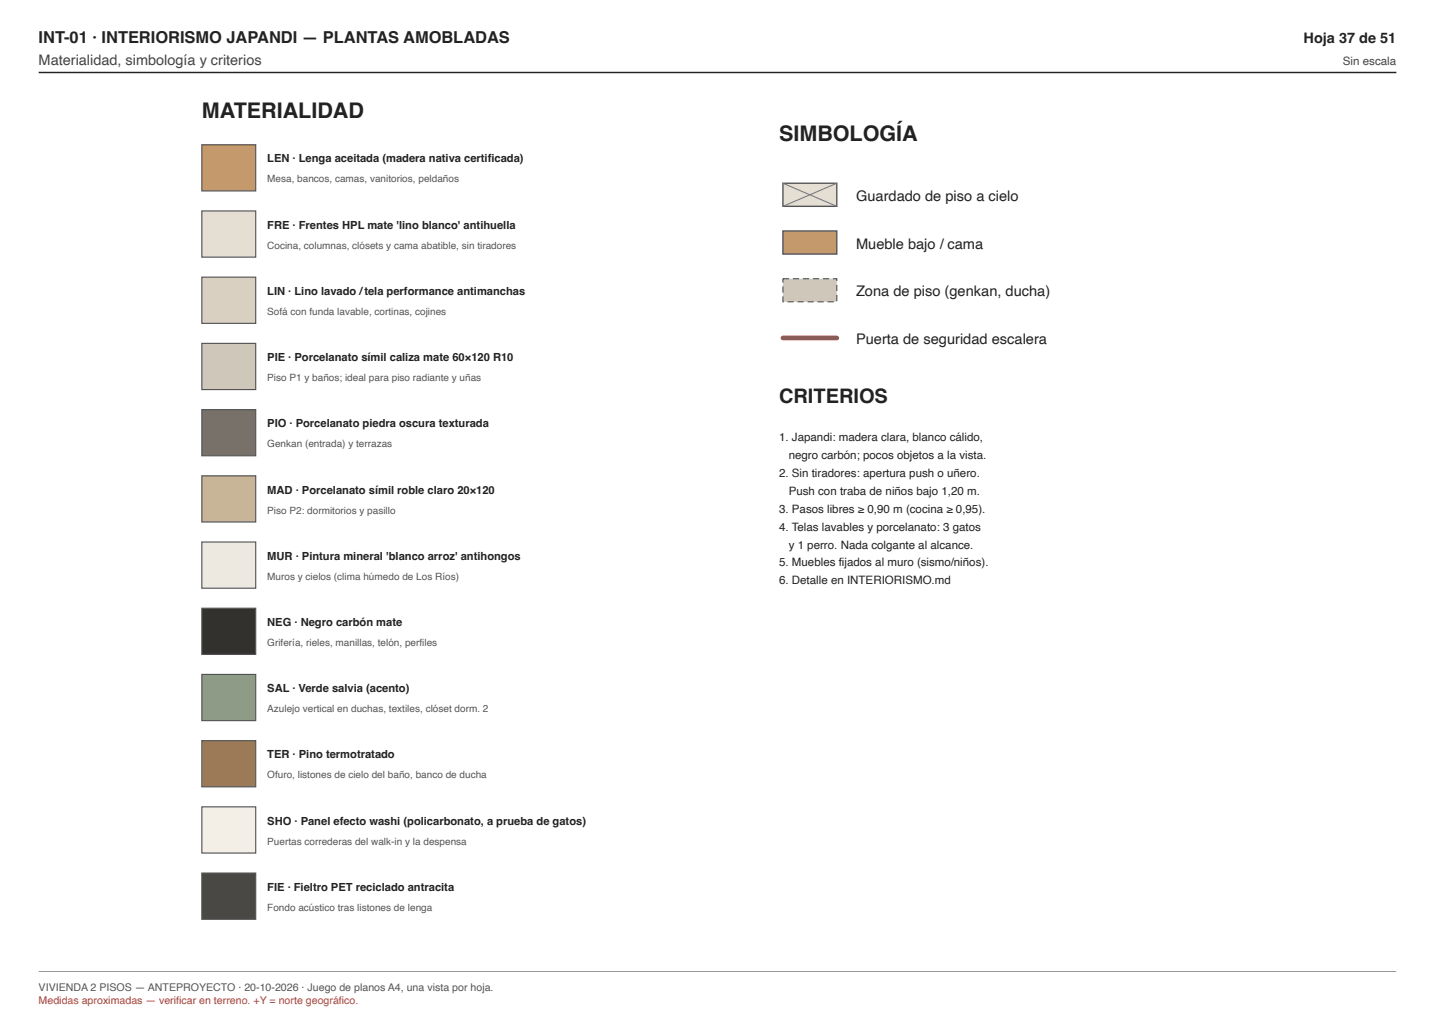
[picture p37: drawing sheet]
<svg xmlns="http://www.w3.org/2000/svg" width="297mm" height="210mm" viewBox="0 0 297 210" stroke-linecap="round" stroke-linejoin="round" font-family="sans-serif">
<defs><g id="words">
<g font-size="4.5" fill="#222">
<text x="41.8" y="24.4">MATERIALIDAD</text>
<text x="161.2" y="29.1">SIMBOLOGÍA</text>
</g>
<text font-size="4.1" fill="#222" x="161.2" y="83.3">CRITERIOS</text>
<text font-size="3.4" fill="#222" x="8" y="9">INT-01 · INTERIORISMO JAPANDI — PLANTAS AMOBLADAS</text>
<g font-size="3" fill="#222">
<text x="269.8" y="9">Hoja 37 de 51</text>
<text x="177.2" y="41.6">Guardado de piso a cielo</text>
<text x="177.2" y="51.5">Mueble bajo / cama</text>
<text x="177.2" y="61.3">Zona de piso (genkan, ducha)</text>
<text x="177.2" y="71.2">Puerta de seguridad escalera</text>
</g>
<text font-size="3" fill="#444" x="8" y="13.4">Materialidad, simbología y criterios</text>
<text font-size="2.4" fill="#444" x="277.9" y="13.4">Sin escala</text>
<g font-size="2.4" fill="#222">
<text x="161.2" y="91.3">1. Japandi: madera clara, blanco cálido,</text>
<text x="163.2" y="95">negro carbón; pocos objetos a la vista.</text>
<text x="161.2" y="98.7">2. Sin tiradores: apertura push o uñero.</text>
<text x="161.2" y="106.1">3. Pasos libres ≥ 0,90 m (cocina ≥ 0,95).</text>
<text x="163.2" y="102.4">Push con traba de niños bajo 1,20 m.</text>
<text x="161.2" y="109.8">4. Telas lavables y porcelanato: 3 gatos</text>
<text x="163.2" y="113.5">y 1 perro. Nada colgante al alcance.</text>
<text x="161.2" y="117.2">5. Muebles fijados al muro (sismo/niños).</text>
<text x="161.2" y="120.9">6. Detalle en INTERIORISMO.md</text>
</g>
<g font-size="2.3" fill="#222">
<text x="55.3" y="33.6">LEN · Lenga aceitada (madera nativa certificada)</text>
<text x="55.3" y="47.3">FRE · Frentes HPL mate 'lino blanco' antihuella</text>
<text x="55.3" y="61">LIN · Lino lavado /tela performance antimanchas</text>
<text x="55.3" y="74.7">PIE · Porcelanato símil caliza mate 60×120 R10</text>
<text x="55.3" y="88.4">PIO · Porcelanato piedra oscura texturada</text>
<text x="55.3" y="102.1">MAD · Porcelanato símil roble claro 20×120</text>
<text x="55.3" y="115.8">MUR · Pintura mineral 'blanco arroz' antihongos</text>
<text x="55.3" y="129.5">NEG · Negro carbón mate</text>
<text x="55.3" y="143.2">SAL · Verde salvia (acento)</text>
<text x="55.3" y="156.9">TER · Pino termotratado</text>
<text x="55.3" y="170.6">SHO · Panel efecto washi (policarbonato, a prueba de gatos)</text>
<text x="55.3" y="184.3">FIE · Fieltro PET reciclado antracita</text>
</g>
<text font-size="2.2" fill="#555" x="8" y="205">VIVIENDA 2 PISOS — ANTEPROYECTO · 20-10-2026 · Juego de planos A4, una vista por hoja.</text>
<text font-size="2.2" fill="#a33" x="8" y="207.8">Medidas aproximadas — verificar en terreno. +Y = norte geográfico.</text>
<g font-size="2.1" fill="#555">
<text x="55.3" y="37.8">Mesa, bancos, camas, vanitorios, peldaños</text>
<text x="55.3" y="51.5">Cocina, columnas, clósets y cama abatible, sin tiradores</text>
<text x="55.3" y="65.2">Sofá con funda lavable, cortinas, cojines</text>
<text x="55.3" y="78.9">Piso P1 y baños; ideal para piso radiante y uñas</text>
<text x="55.3" y="92.5">Genkan (entrada) y terrazas</text>
<text x="55.3" y="106.2">Piso P2: dormitorios y pasillo</text>
<text x="55.3" y="119.9">Muros y cielos (clima húmedo de Los Ríos)</text>
<text x="55.3" y="133.6">Grifería, rieles, manillas, telón, perfiles</text>
<text x="55.3" y="147.3">Azulejo vertical en duchas, textiles, clóset dorm. 2</text>
<text x="55.3" y="161">Ofuro, listones de cielo del baño, banco de ducha</text>
<text x="55.3" y="174.7">Puertas correderas del walk-in y la despensa</text>
<text x="55.3" y="188.4">Fondo acústico tras listones de lenga</text>
</g>
</g></defs>
<path d="M41.8 29.9h11.1v9.6h-11.1z" fill="#c49a6c" stroke="#555" stroke-width=".24"/>
<path d="M41.8 43.6h11.1v9.6h-11.1z" fill="#e4ded3" stroke="#555" stroke-width=".24"/>
<path d="M41.8 57.3h11.1v9.6h-11.1z" fill="#d9d0c1" stroke="#555" stroke-width=".24"/>
<path d="M41.8 71h11.1v9.6h-11.1z" fill="#cfc7ba" stroke="#555" stroke-width=".24"/>
<path d="M41.8 84.7h11.1v9.6h-11.1z" fill="#77716a" stroke="#555" stroke-width=".24"/>
<path d="M41.8 98.4h11.1v9.6h-11.1z" fill="#c8b497" stroke="#555" stroke-width=".24"/>
<path d="M41.8 112.1h11.1v9.6h-11.1z" fill="#eee9e0" stroke="#555" stroke-width=".24"/>
<path d="M41.8 125.8h11.1v9.6h-11.1z" fill="#33312e" stroke="#555" stroke-width=".24"/>
<path d="M41.8 139.5h11.1v9.6h-11.1z" fill="#8e9b86" stroke="#555" stroke-width=".24"/>
<path d="M41.8 153.2h11.1v9.6h-11.1z" fill="#9c7a57" stroke="#555" stroke-width=".24"/>
<path d="M41.8 166.9h11.1v9.6h-11.1z" fill="#f3efe6" stroke="#555" stroke-width=".24"/>
<path d="M41.8 180.6h11.1v9.6h-11.1z" fill="#4a4845" stroke="#555" stroke-width=".24"/>
<path d="M162 37.9h11.2v4.8h-11.2z" fill="#e4ded3" stroke="#555" stroke-width=".29"/>
<path d="M162 37.9l11.2 4.8M173.2 37.9l-11.2 4.8" fill="none" stroke="#777" stroke-width=".21"/>
<path d="M162 47.8h11.2v4.8h-11.2z" fill="#c49a6c" stroke="#555" stroke-width=".29"/>
<path d="M162 57.7h11.2v4.7h-11.2z" fill="#cfc7ba" stroke="#555" stroke-width=".24" stroke-dasharray="1.3 .8" stroke-linecap="butt"/>
<path d="M162 69.9h11.2" fill="none" stroke="#c0392b" stroke-width=".96"/>
<path d="M8 15h281" fill="none" stroke="#222" stroke-width=".3"/>
<path d="M8 201h281" fill="none" stroke="#999" stroke-width=".21"/>
<use href="#words"/>
</svg>
